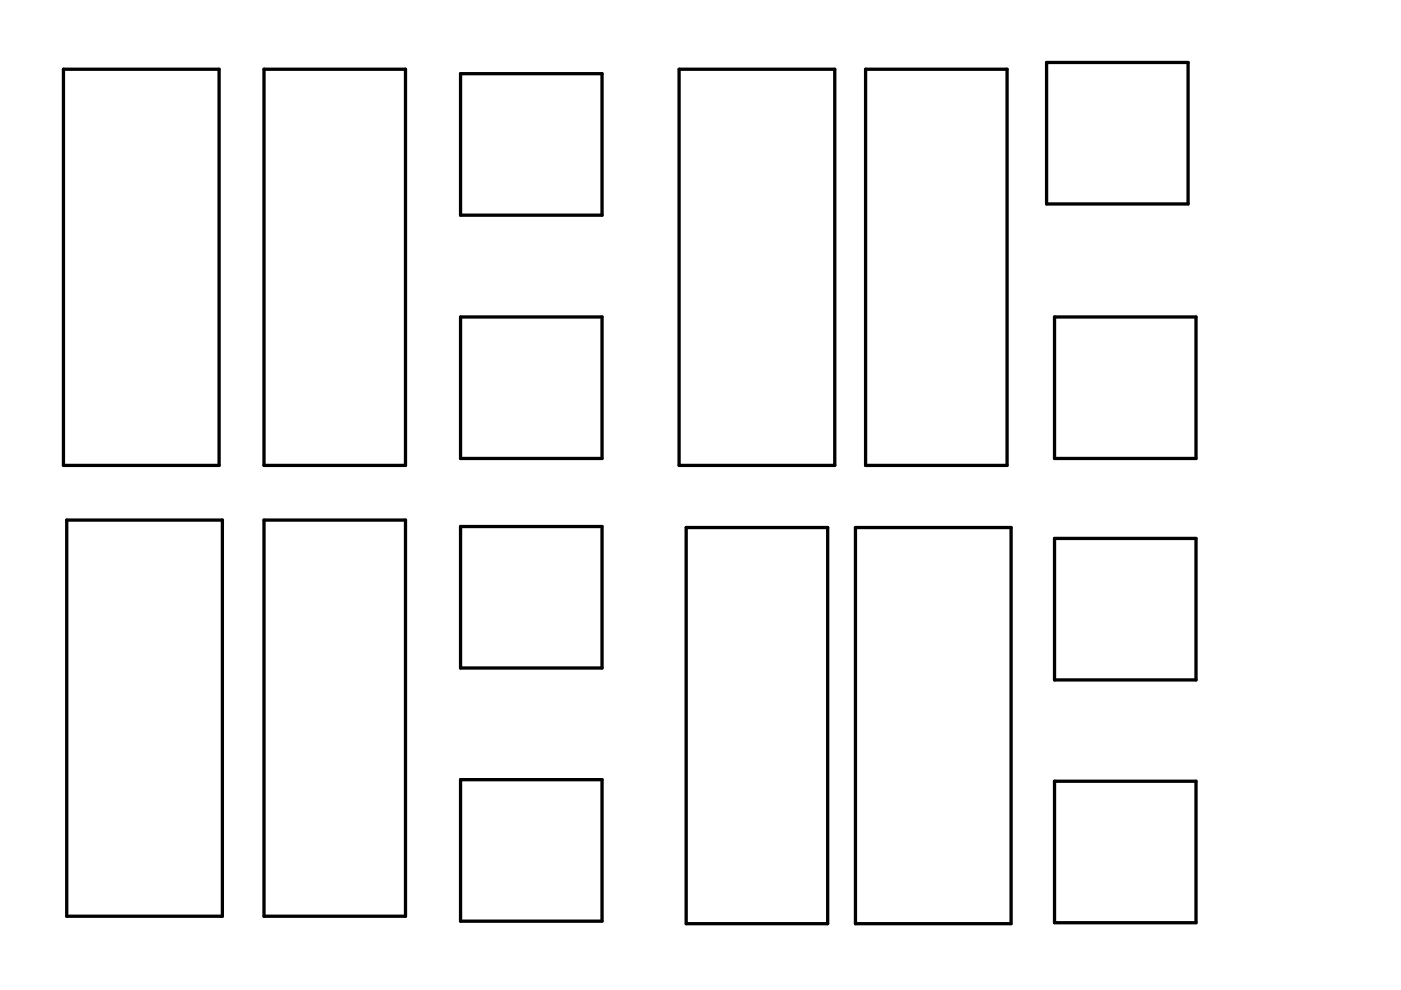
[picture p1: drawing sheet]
<svg xmlns="http://www.w3.org/2000/svg" width="297mm" height="210mm" viewBox="0 0 297 210" stroke-linecap="round" stroke-linejoin="round" font-family="sans-serif">
<path d="M0 0h297v210h-297zM0 0v210h297v-210z" fill="#000"/>
<path d="M97.6 15.6h30v30h-30z" fill-rule="evenodd" fill="#fff"/>
<path d="M97.6 15.6h30v30h-30z" fill="none" stroke="#000" stroke-width=".7"/>
<path d="M13.5 14.7h33v84h-33z" fill-rule="evenodd" fill="#fff"/>
<path d="M13.5 14.7h33v84h-33z" fill="none" stroke="#000" stroke-width=".7"/>
<path d="M56 14.7h30v84h-30z" fill-rule="evenodd" fill="#fff"/>
<path d="M56 14.7h30v84h-30z" fill="none" stroke="#000" stroke-width=".7"/>
<path d="M97.6 67.2h30v30h-30z" fill-rule="evenodd" fill="#fff"/>
<path d="M97.6 67.2h30v30h-30z" fill="none" stroke="#000" stroke-width=".7"/>
<path d="M223.6 67.2h30v30h-30z" fill-rule="evenodd" fill="#fff"/>
<path d="M223.6 67.2h30v30h-30z" fill="none" stroke="#000" stroke-width=".7"/>
<path d="M144 14.7h33v84h-33z" fill-rule="evenodd" fill="#fff"/>
<path d="M144 14.7h33v84h-33z" fill="none" stroke="#000" stroke-width=".7"/>
<path d="M183.5 14.7h30v84h-30z" fill-rule="evenodd" fill="#fff"/>
<path d="M183.5 14.7h30v84h-30z" fill="none" stroke="#000" stroke-width=".7"/>
<path d="M221.9 13.2h30v30h-30z" fill-rule="evenodd" fill="#fff"/>
<path d="M221.9 13.2h30v30h-30z" fill="none" stroke="#000" stroke-width=".7"/>
<path d="M223.6 165.6h30v30h-30z" fill-rule="evenodd" fill="#fff"/>
<path d="M223.6 165.6h30v30h-30z" fill="none" stroke="#000" stroke-width=".7"/>
<path d="M145.5 111.8h30v84h-30z" fill-rule="evenodd" fill="#fff"/>
<path d="M145.5 111.8h30v84h-30z" fill="none" stroke="#000" stroke-width=".7"/>
<path d="M181.4 111.8h33v84h-33z" fill-rule="evenodd" fill="#fff"/>
<path d="M181.4 111.8h33v84h-33z" fill="none" stroke="#000" stroke-width=".7"/>
<path d="M223.6 114.2h30v30h-30z" fill-rule="evenodd" fill="#fff"/>
<path d="M223.6 114.2h30v30h-30z" fill="none" stroke="#000" stroke-width=".7"/>
<path d="M97.6 165.3h30v30h-30z" fill-rule="evenodd" fill="#fff"/>
<path d="M97.6 165.3h30v30h-30z" fill="none" stroke="#000" stroke-width=".7"/>
<path d="M56 110.3h30v84h-30z" fill-rule="evenodd" fill="#fff"/>
<path d="M56 110.3h30v84h-30z" fill="none" stroke="#000" stroke-width=".7"/>
<path d="M14.2 110.3h33v84h-33z" fill-rule="evenodd" fill="#fff"/>
<path d="M14.2 110.3h33v84h-33z" fill="none" stroke="#000" stroke-width=".7"/>
<path d="M97.6 111.6h30v30h-30z" fill-rule="evenodd" fill="#fff"/>
<path d="M97.6 111.6h30v30h-30z" fill="none" stroke="#000" stroke-width=".7"/>
</svg>
